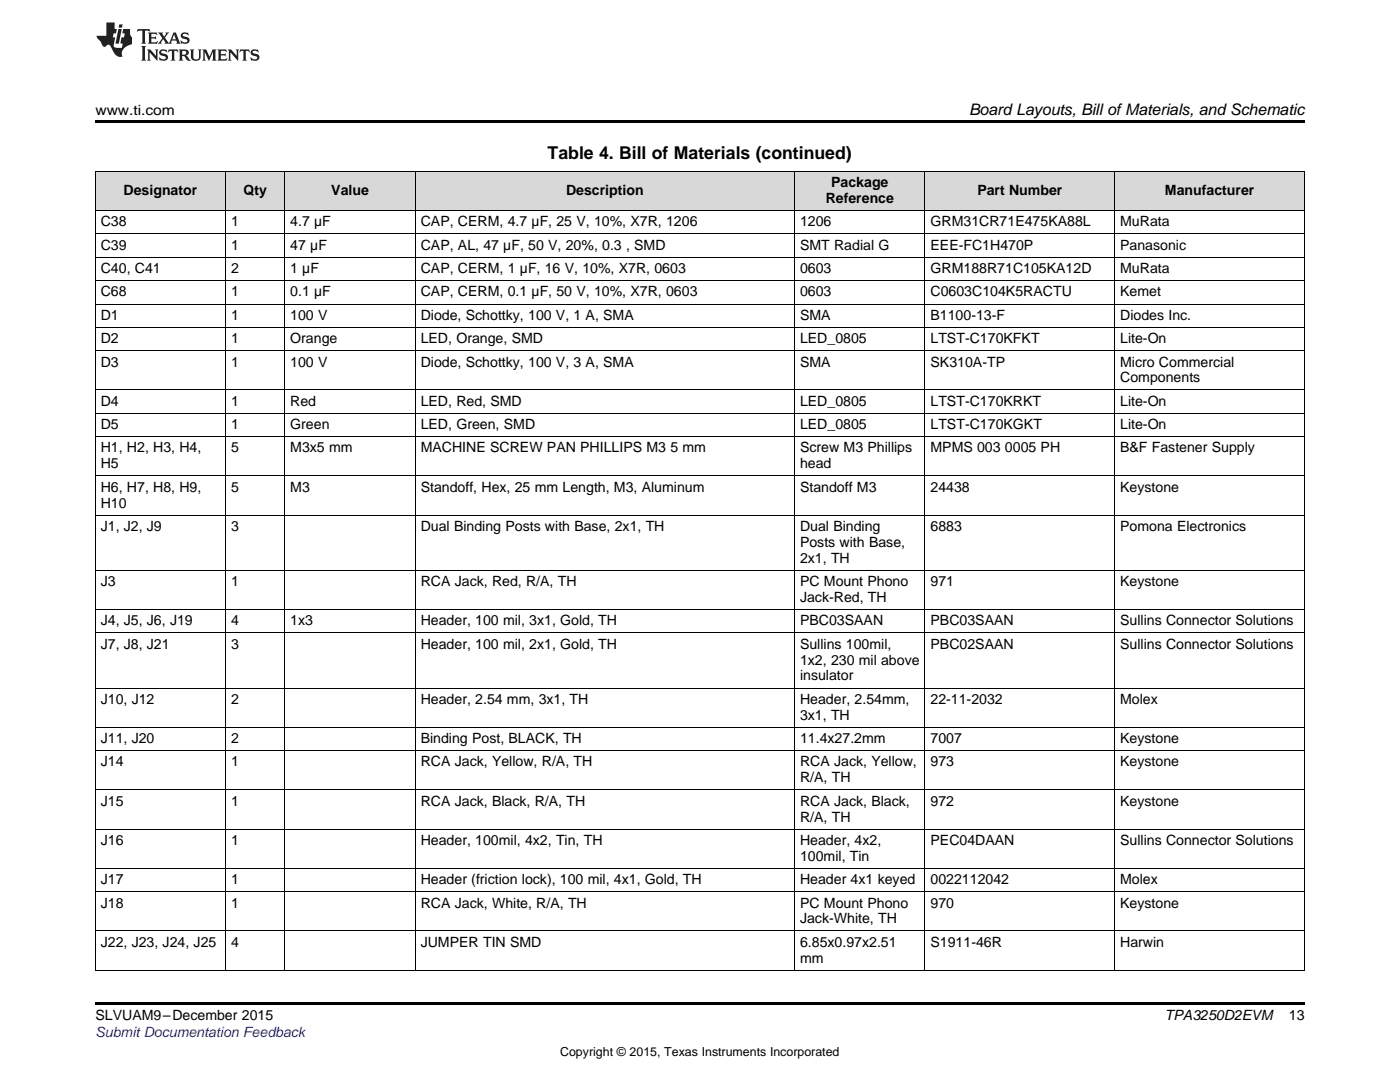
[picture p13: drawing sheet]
<svg xmlns="http://www.w3.org/2000/svg" width="279mm" height="216mm" viewBox="0 0 279 216" stroke-linecap="round" stroke-linejoin="round" font-family="sans-serif">
<defs><g id="words">
<text font-size="3.5" x="109.3" y="31.8">Table 4. Bill of Materials (continued)</text>
<text font-size="3.2" x="193.4" y="23">Board Layouts, Bill ofMaterials, and Schematic</text>
<g font-size="2.8">
<text x="19" y="23">www.ti.com</text>
<text x="24.7" y="38.9">Designator</text>
<text x="48.6" y="38.9">Qty</text>
<text x="66.1" y="38.9">Value</text>
<text x="113" y="38.9">Description</text>
<text x="164.8" y="40.5">Reference</text>
<text x="165.9" y="37.4">Package</text>
<text x="195.1" y="38.9">Part Number</text>
<text x="232.5" y="38.9">Manufacturer</text>
<text x="20.1" y="45.2">C38</text>
<text x="46.1" y="45.2">1</text>
<text x="57.9" y="45.2">4.7 µF</text>
<text x="84" y="45.2">CAP, CERM, 4.7 µF, 25 V, 10%, X7R, 1206</text>
<text x="159.7" y="45.2">1206</text>
<text x="185.7" y="45.2">GRM31CR71E475KA88L</text>
<text x="223.6" y="45.2">MuRata</text>
<text x="20.1" y="49.8">C39</text>
<text x="46.1" y="49.8">1</text>
<text x="57.9" y="49.8">47 µF</text>
<text x="84" y="49.8">CAP, AL, 47 µF, 50 V, 20%, 0.3 , SMD</text>
<text x="159.7" y="49.8">SMT Radial G</text>
<text x="185.7" y="49.8">EEE-FC1H470P</text>
<text x="223.6" y="49.8">Panasonic</text>
<text x="20.1" y="54.5">C40, C41</text>
<text x="20.1" y="59.2">C68</text>
<text x="46.1" y="54.5">2</text>
<text x="46.1" y="59.2">1</text>
<text x="57.9" y="54.5">1 µF</text>
<text x="57.9" y="59.2">0.1 µF</text>
<text x="84" y="54.5">CAP, CERM, 1 µF, 16 V, 10%, X7R, 0603</text>
<text x="84" y="59.2">CAP, CERM, 0.1 µF, 50 V, 10%, X7R, 0603</text>
<text x="159.7" y="54.5">0603</text>
<text x="159.7" y="59.2">0603</text>
<text x="185.7" y="54.5">GRM188R71C105KA12D</text>
<text x="185.7" y="59.2">C0603C104K5RACTU</text>
<text x="223.6" y="54.5">MuRata</text>
<text x="223.6" y="59.2">Kemet</text>
<text x="20.1" y="63.8">D1</text>
<text x="46.1" y="63.8">1</text>
<text x="57.9" y="63.8">100 V</text>
<text x="84" y="63.8">Diode, Schottky, 100 V, 1 A, SMA</text>
<text x="159.7" y="63.8">SMA</text>
<text x="185.7" y="63.8">B1100-13-F</text>
<text x="223.6" y="63.8">Diodes Inc.</text>
<text x="20.1" y="68.5">D2</text>
<text x="46.1" y="68.5">1</text>
<text x="57.9" y="68.5">Orange</text>
<text x="84" y="68.5">LED, Orange, SMD</text>
<text x="159.7" y="68.5">LED_0805</text>
<text x="185.7" y="68.5">LTST-C170KFKT</text>
<text x="223.6" y="68.5">Lite-On</text>
<text x="20.1" y="73.1">D3</text>
<text x="46.1" y="73.1">1</text>
<text x="57.9" y="73.1">100 V</text>
<text x="84" y="73.1">Diode, Schottky, 100 V, 3 A, SMA</text>
<text x="159.7" y="73.1">SMA</text>
<text x="185.7" y="73.1">SK310A-TP</text>
<text x="223.6" y="73.1">Micro Commercial</text>
<text x="223.6" y="76.3">Components</text>
<text x="20.1" y="81">D4</text>
<text x="46.1" y="81">1</text>
<text x="57.9" y="81">Red</text>
<text x="84" y="81">LED, Red, SMD</text>
<text x="159.7" y="81">LED_0805</text>
<text x="185.7" y="81">LTST-C170KRKT</text>
<text x="223.6" y="81">Lite-On</text>
<text x="20.1" y="85.6">D5</text>
<text x="46.1" y="85.6">1</text>
<text x="57.9" y="85.6">Green</text>
<text x="84" y="85.6">LED, Green, SMD</text>
<text x="159.7" y="85.6">LED_0805</text>
<text x="185.7" y="85.6">LTST-C170KGKT</text>
<text x="223.6" y="85.6">Lite-On</text>
<text x="20.1" y="90.3">H1, H2, H3, H4,</text>
<text x="20.1" y="93.5">H5</text>
<text x="46.1" y="90.3">5</text>
<text x="57.9" y="90.3">M3x5 mm</text>
<text x="84" y="90.3">MACHINE SCREW PAN PHILLIPS M3</text>
<text x="133.8" y="90.3">5 mm</text>
<text x="159.7" y="90.3">Screw M3 Phillips</text>
<text x="159.7" y="93.5">head</text>
<text x="185.7" y="90.3">MPMS 003</text>
<text x="200.6" y="90.3">0005 PH</text>
<text x="223.6" y="90.3">B&amp;F Fastener Supply</text>
<text x="20.1" y="98.1">H6, H7, H8, H9,</text>
<text x="20.1" y="101.3">H10</text>
<text x="46.1" y="98.1">5</text>
<text x="57.9" y="98.1">M3</text>
<text x="84" y="98.1">Standoff, Hex, 25 mm Length, M3, Aluminum</text>
<text x="159.7" y="98.1">Standoff M3</text>
<text x="185.7" y="98.1">24438</text>
<text x="223.6" y="98.1">Keystone</text>
<text x="20.1" y="105.9">J1, J2, J9</text>
<text x="46.1" y="105.9">3</text>
<text x="84" y="105.9">Dual Binding Posts with Base, 2x1, TH</text>
<text x="159.7" y="105.9">Dual Binding</text>
<text x="185.7" y="105.9">6883</text>
<text x="223.6" y="105.9">Pomona Electronics</text>
<text x="159.7" y="109.1">Posts with Base,</text>
<text x="159.7" y="112.3">2x1, TH</text>
<text x="20.1" y="116.9">J3</text>
<text x="46.1" y="116.9">1</text>
<text x="84" y="116.9">RCA Jack, Red, R/A, TH</text>
<text x="159.7" y="116.9">PC Mount Phono</text>
<text x="185.7" y="116.9">971</text>
<text x="223.6" y="116.9">Keystone</text>
<text x="20.1" y="124.8">J4, J5, J6, J19</text>
<text x="46.1" y="124.8">4</text>
<text x="57.9" y="124.8">1x3</text>
<text x="84" y="124.8">Header, 100 mil, 3x1, Gold, TH</text>
<text x="159.7" y="120.1">Jack-Red, TH</text>
<text x="159.7" y="124.8">PBC03SAAN</text>
<text x="185.7" y="124.8">PBC03SAAN</text>
<text x="223.6" y="124.8">Sullins Connector Solutions</text>
<text x="20.1" y="129.4">J7, J8, J21</text>
<text x="46.1" y="129.4">3</text>
<text x="84" y="129.4">Header, 100 mil, 2x1, Gold, TH</text>
<text x="159.7" y="129.4">Sullins 100mil,</text>
<text x="185.7" y="129.4">PBC02SAAN</text>
<text x="223.6" y="129.4">Sullins Connector Solutions</text>
<text x="159.7" y="132.6">1x2, 230 mil above</text>
<text x="159.7" y="135.8">insulator</text>
<text x="20.1" y="140.4">J10, J12</text>
<text x="46.1" y="140.4">2</text>
<text x="84" y="140.4">Header, 2.54 mm, 3x1, TH</text>
<text x="159.7" y="140.4">Header, 2.54mm,</text>
<text x="159.7" y="143.6">3x1, TH</text>
<text x="185.7" y="140.4">22-11-2032</text>
<text x="223.6" y="140.4">Molex</text>
<text x="20.1" y="148.3">J11, J20</text>
<text x="46.1" y="148.3">2</text>
<text x="84" y="148.3">Binding Post, BLACK, TH</text>
<text x="159.7" y="148.3">11.4x27.2mm</text>
<text x="185.7" y="148.3">7007</text>
<text x="223.6" y="148.3">Keystone</text>
<text x="20.1" y="152.9">J14</text>
<text x="46.1" y="152.9">1</text>
<text x="84" y="152.9">RCA Jack, Yellow, R/A, TH</text>
<text x="159.7" y="152.9">RCA Jack, Yellow,</text>
<text x="185.7" y="152.9">973</text>
<text x="223.6" y="152.9">Keystone</text>
<text x="20.1" y="160.8">J15</text>
<text x="46.1" y="160.8">1</text>
<text x="84" y="160.8">RCA Jack, Black, R/A, TH</text>
<text x="159.7" y="156.1">R/A, TH</text>
<text x="159.7" y="160.8">RCA Jack, Black,</text>
<text x="185.7" y="160.8">972</text>
<text x="223.6" y="160.8">Keystone</text>
<text x="159.7" y="163.9">R/A, TH</text>
<text x="20.1" y="168.6">J16</text>
<text x="46.1" y="168.6">1</text>
<text x="84" y="168.6">Header, 100mil, 4x2, Tin, TH</text>
<text x="159.7" y="168.6">Header, 4x2,</text>
<text x="159.7" y="171.8">100mil, Tin</text>
<text x="185.7" y="168.6">PEC04DAAN</text>
<text x="223.6" y="168.6">Sullins Connector Solutions</text>
<text x="20.1" y="176.4">J17</text>
<text x="46.1" y="176.4">1</text>
<text x="84" y="176.4">Header (friction lock), 100 mil, 4x1, Gold, TH</text>
<text x="159.7" y="176.4">Header 4x1 keyed</text>
<text x="185.7" y="176.4">0022112042</text>
<text x="223.6" y="176.4">Molex</text>
<text x="20.1" y="181.1">J18</text>
<text x="46.1" y="181.1">1</text>
<text x="84" y="181.1">RCA Jack, White, R/A, TH</text>
<text x="159.7" y="181.1">PC Mount Phono</text>
<text x="159.7" y="184.3">Jack-White, TH</text>
<text x="185.7" y="181.1">970</text>
<text x="223.6" y="181.1">Keystone</text>
<text x="20.1" y="188.9">J22, J23, J24, J25</text>
<text x="46.1" y="188.9">4</text>
<text x="84" y="188.9">JUMPER TIN SMD</text>
<text x="159.7" y="188.9">6.85x0.97x2.51</text>
<text x="185.7" y="188.9">S1911-46R</text>
<text x="223.6" y="188.9">Harwin</text>
<text x="159.7" y="192.1">mm</text>
<text x="19" y="203.6">SLVUAM9–December 2015</text>
<text x="232.5" y="203.6">TPA3250D2EVM</text>
<text x="257.2" y="203.5">13</text>
</g>
<text font-size="2.8" fill="#00f" x="19" y="206.9">Submit Documentation Feedback</text>
<text font-size="2.5" x="111.8" y="210.7">Copyright © 2015, Texas Instruments Incorporated</text>
</g></defs>
<g fill="#d8d8d8">
<path d="M19 34.3h26v7.8h-26z"/>
<path d="M45 34.3h11.9v7.8h-11.9z"/>
<path d="M56.9 34.3h26v7.8h-26z"/>
<path d="M82.9 34.3h75.7v7.8h-75.7z"/>
<path d="M158.6 34.3h26v7.8h-26z"/>
<path d="M184.6 34.3h37.9v7.8h-37.9z"/>
<path d="M222.5 34.3h37.8v7.8h-37.8z"/>
</g>
<path d="M19 24h241.3v.6h-241.3zM19 200h241.3v.6h-241.3z" fill="#000"/>
<g fill="none" stroke="#000" stroke-width=".2">
<path d="M19 34.2h241.3M19.1 34.3v159.3M45 34.3v159.3M56.8 34.3v159.3M82.8 34.3v159.3M158.6 34.3v159.3M184.6 34.3v159.3M222.4 34.3v159.3M260.3 34.3v159.3M19 56h241.3M19 51.3h241.3M19 46.7h241.3"/>
<path d="M19 42h241.3M19 77.8h241.3M19 70h241.3M19 65.3h241.3M19 60.7h241.3M19 95h241.3M19 87.1h241.3M19 82.5h241.3M19 113.8h241.3M19 102.8h241.3M19 137.3h241.3M19 126.3h241.3"/>
<path d="M19 121.6h241.3M19 157.6h241.3M19 149.8h241.3M19 145.1h241.3M19 177.9h241.3M19 173.3h241.3M19 165.4h241.3M19 193.6h241.3M19 185.8h241.3"/>
</g>
<g fill="#231f20">
<path d="M27.5 5.8l-.1 .6 .4-.3h.6v.2v2.1l-.2 .3h1l-.3-.3v-2.1l.1-.2h.5l.5 .3-.2-.6zM29.5 6.5l.2 .4v1.5l-.2 .3h1.8l.2-.5a1.04 1.04 0 0 1-1.3 .1v-.6h.6l.3 .2v-.7l-.3 .2h-.6v-.6h.8l.4 .2-.2-.5zM31.5 6.5l.9 1.1-.9 1.1h.8l-.2-.2 .5-.7 .4 .7-.2 .2h1.5l-.1-.2 .1-.4h.9l.1 .4-.2 .2h1l-.3-.3-.7-1.9h-.5l-.9 2.1-.8-1.1 .9-1h-.8l.1 .3-.3 .5-.4-.6 .2-.2zM34.7 6.9l.4 .9h-.7zM36.3 6.6a.63 .63 0 0 0-.2 .7 .63 .63 0 0 0 .6 .4l.6 .2 .1 .2a.75 .75 0 0 1-.7 .4 .75 .75 0 0 1-.6-.5l.1 .7 .1-.1a1.11 1.11 0 0 0 1.5-.5 1.13 1.13 0 0 0-1.2-.9l-.1-.3a1.04 1.04 0 0 1 1.2 .2l-.2-.6-.1 .1-.5-.1zM28.2 9.2l.2 .3v2.2l-.2 .4h1l-.3-.4v-2.2l.3-.3zM29.3 9.9l.3 .3v1.5l-.3 .4h.8l-.2-.4v-1.3l1.5 1.7v-1.9l.2-.3h-.7l.2 .3v.9l-1.1-1.2zM32 10a.62 .62 0 0 0-.2 .7 .62 .62 0 0 0 .6 .4l.6 .2 .1 .2a.76 .76 0 0 1-.7 .4 .76 .76 0 0 1-.6-.5l.1 .7 .1-.1a1.11 1.11 0 0 0 1.5-.6 1.13 1.13 0 0 0-1.2-.8l-.1-.3a1.04 1.04 0 0 1 1.2 .1l-.2-.5-.1 .1-.5-.2zM33.7 9.9l-.2 .6a.61 .61 0 0 1 .8-.3v1.5l-.2 .4h.9l-.2-.4v-1.5a.63 .63 0 0 1 .8 .3l-.2-.6zM35.6 9.9l.3 .3v1.5l-.3 .4h1l-.2-.2v-.7l.5 .2a.76 .76 0 0 0 1.2 .6l-1-.9a.58 .58 0 0 0 .6-.6 .58 .58 0 0 0-.5-.6zM36.4 10.2l.1-.1a.45 .45 0 0 1 .5 .1 .45 .45 0 0 1 .1 .5l-.7 .2zM37.9 9.9l.2 .2a2.17 2.17 0 0 0 .3 1.9 .99 .99 0 0 0 1.6-.7v-1.1l.2-.3h-.7l.2 .2a1.92 1.92 0 0 1-.2 1.7 .6 .6 0 0 1-.9-.5v-1.1l.2-.3zM40.4 9.9l.2 .3v1.5l-.2 .4h.7l-.2-.4v-1.4l.8 1.8 .8-1.8v1.4l-.2 .4h.9l-.2-.4v-1.5l.2-.3h-.8l-.6 1.4-.6-1.4zM43.4 9.9l.2 .3v1.5l-.2 .4h1.8l.2-.6a1.04 1.04 0 0 1-1.3 .2v-.6h.5l.4 .1v-.6l-.4 .2h-.5v-.6h.8l.3 .2-.1-.5zM45.5 9.9l.2 .3v1.5l-.2 .4h.7l-.2-.4v-1.3l1.5 1.7v-1.9l.2-.3h-.7l.2 .3v.9l-1.1-1.2zM47.9 9.9l-.1 .6a.61 .61 0 0 1 .8-.3v1.5l-.3 .4h1l-.3-.4 .1-1.5a.63 .63 0 0 1 .7 .3l-.1-.6zM50.2 10a.62 .62 0 0 0-.2 .7 .62 .62 0 0 0 .6 .4l.6 .2 .2 .2a.76 .76 0 0 1-.8 .4 .76 .76 0 0 1-.6-.5l.1 .7 .2-.1a1.11 1.11 0 0 0 1.5-.6 1.13 1.13 0 0 0-1.3-.8l-.1-.3a1.04 1.04 0 0 1 1.2 .1l-.1-.5-.2 .1-.5-.2z"/>
<path d="M21.2 4.5v2.6h-1.9l.1 .4 .7 .9a.91 .91 0 0 0 1 .9 .56 .56 0 0 1 .5-.4 .56 .56 0 0 1 .5 .3l.4 .8a1.53 1.53 0 0 0 1.9 1.3 1.54 1.54 0 0 1 1-2.1l.9-.4v-1.4a1.52 1.52 0 0 1-.3-1.6h-1.4l-.2 .9h.5l-.2 .8h-.4l-.2 .9v.2l.4 .1-.2 .9a1.93 1.93 0 0 1-1.6-.3l.3-1.8h-.5l.2-.8h.4l.2-.9h-.4v-1.3zM23.6 5.8l-.6 2.9h.7l.6-2.9zM23.8 4.9l-.1 .6h.6l.2-.6z"/>
</g>
<use href="#words"/>
</svg>
